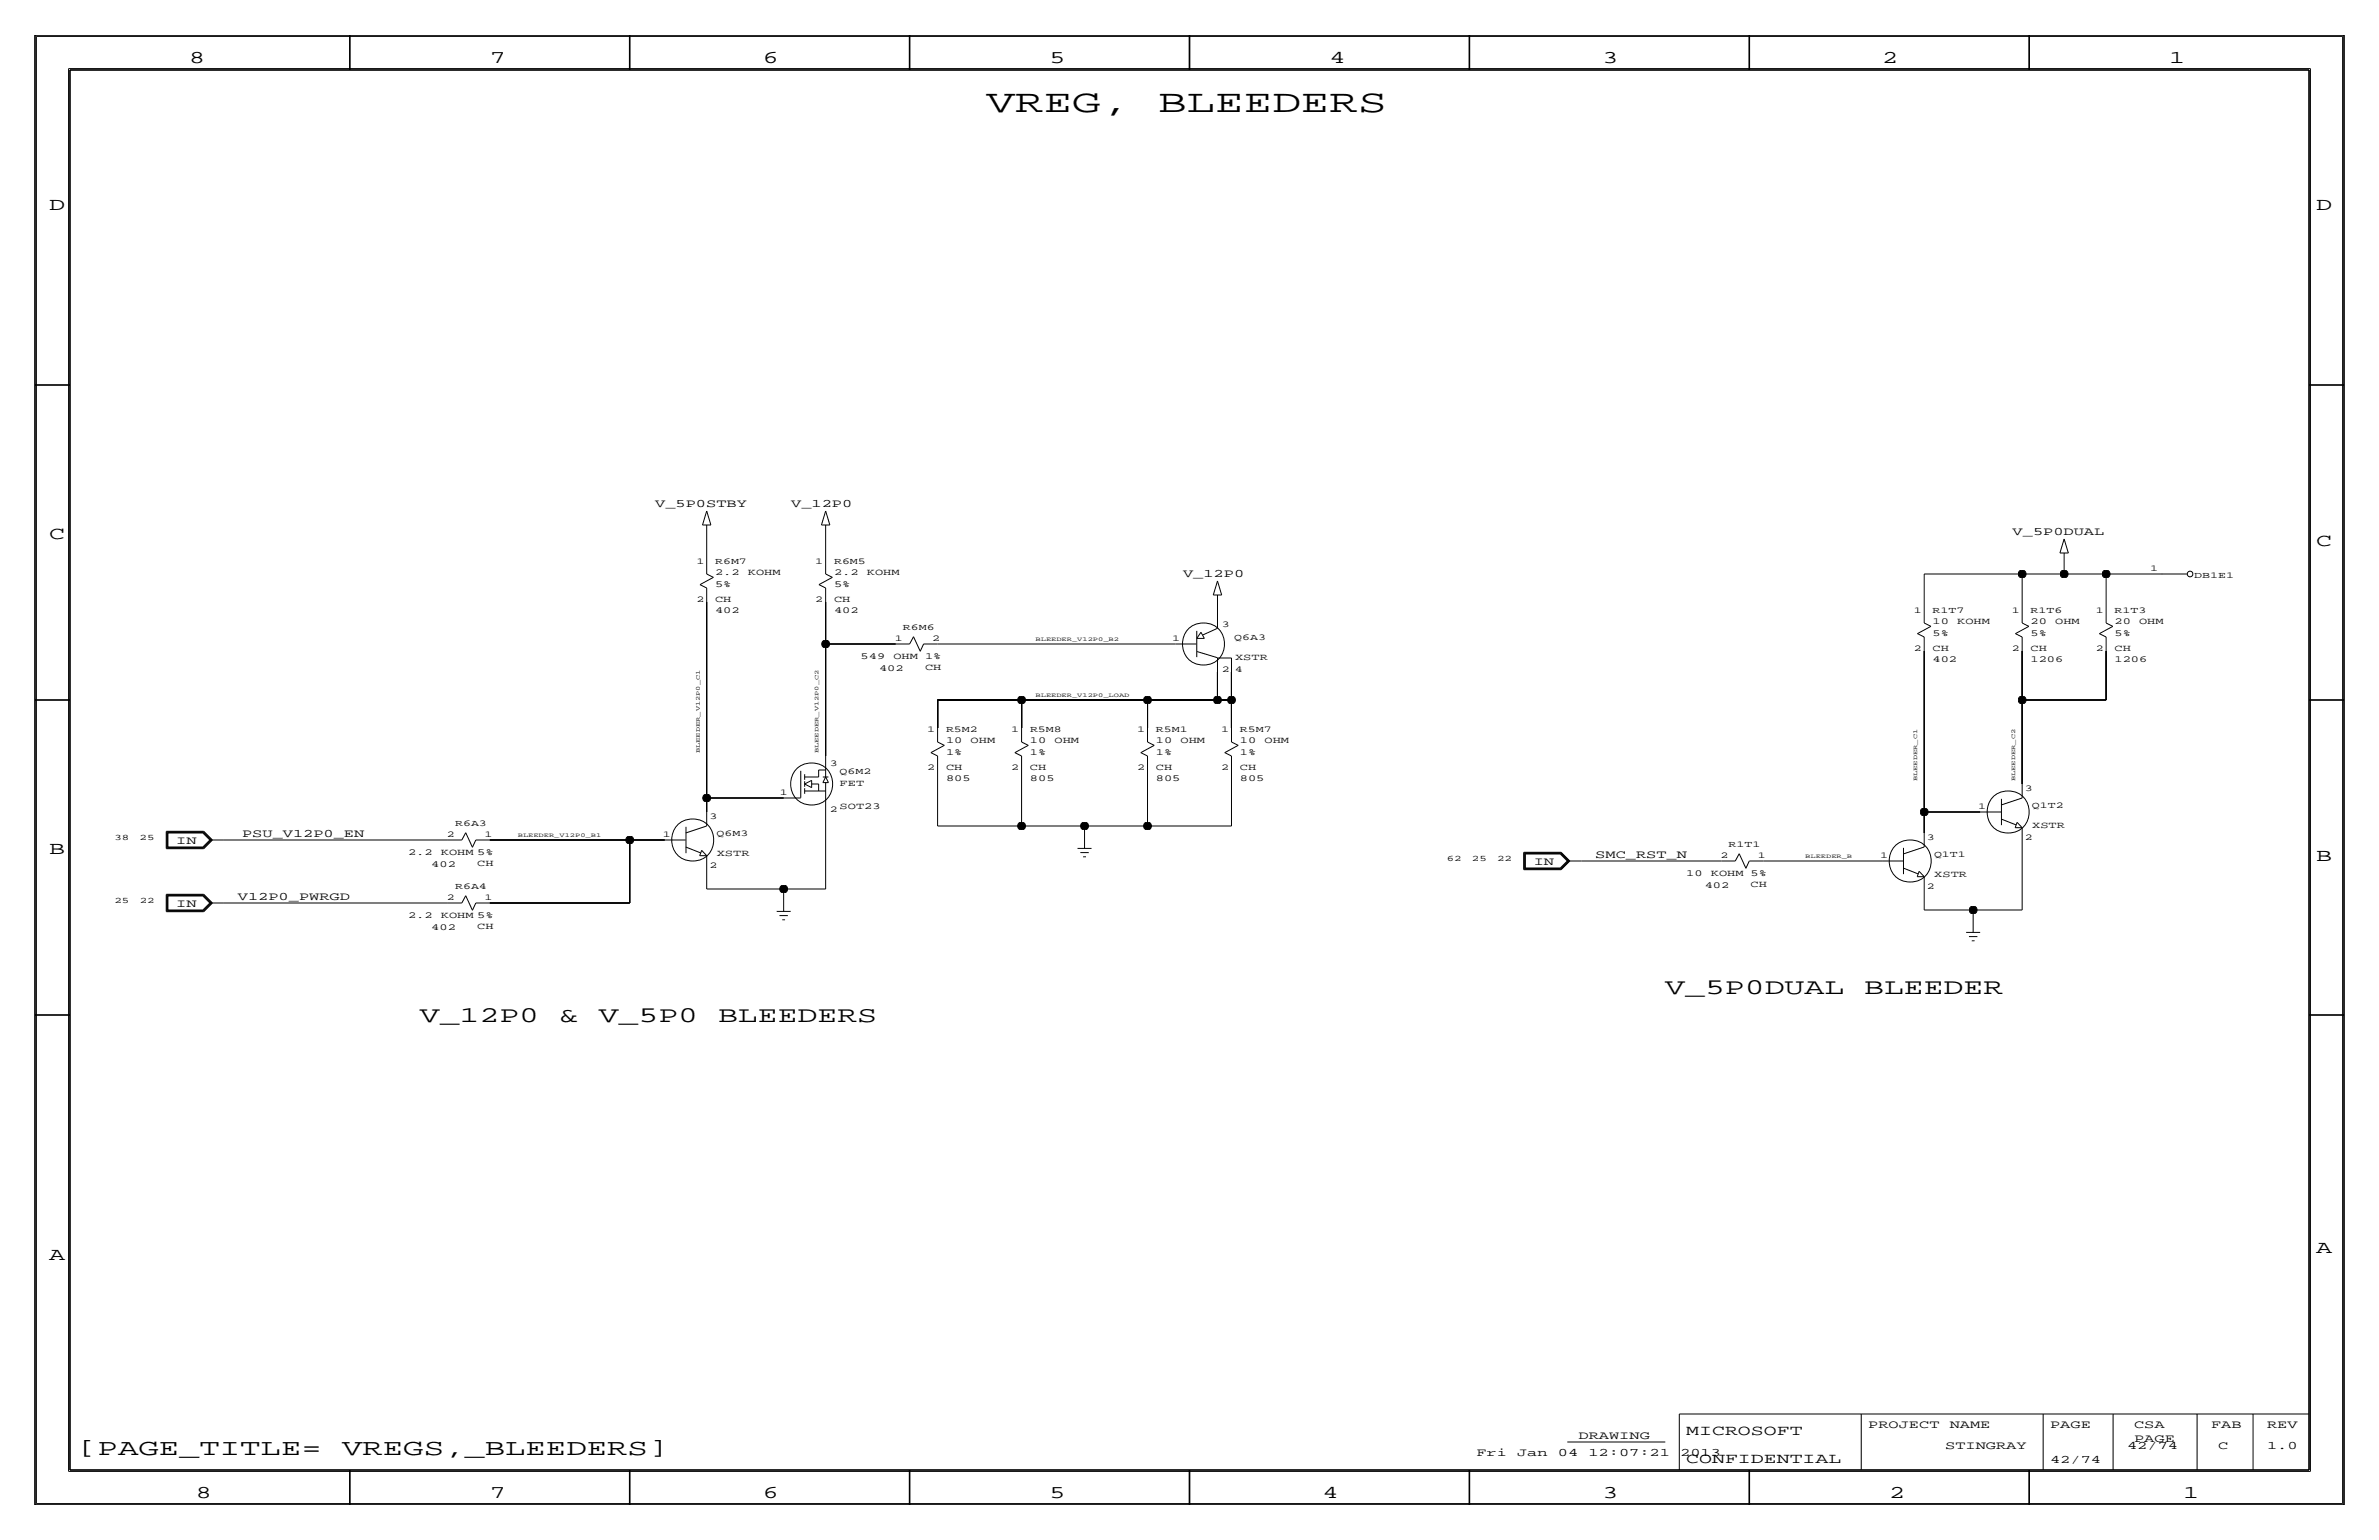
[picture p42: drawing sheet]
<svg xmlns="http://www.w3.org/2000/svg" width="432mm" height="279mm" viewBox="0 0 432 279" stroke-linecap="round" stroke-linejoin="round" font-family="sans-serif">
<defs><g id="words">
<g font-size="5.8">
<text x="179.1" y="20.3">VREG,</text>
<text x="210.2" y="20.3">BLEEDERS</text>
</g>
<g font-size="4.2">
<text x="14" y="264">[PAGE_TITLE=</text>
<text x="62.1" y="264">VREGS,_BLEEDERS]</text>
</g>
<g font-size="4.1">
<text x="76.2" y="185.4">V_12P0</text>
<text x="101.5" y="185.4">&amp;</text>
<text x="108.7" y="185.4">V_5P0</text>
<text x="130.3" y="185.4">BLEEDERS</text>
<text x="302.3" y="180.3">V_5P0DUAL</text>
<text x="338.3" y="180.3">BLEEDER</text>
</g>
<g font-size="3.3">
<text x="34.3" y="11.4">8</text>
<text x="88.9" y="11.4">7</text>
<text x="138.5" y="11.4">6</text>
<text x="190.5" y="11.4">5</text>
<text x="241.3" y="11.4">4</text>
<text x="290.8" y="11.4">3</text>
<text x="341.6" y="11.4">2</text>
<text x="393.7" y="11.4">1</text>
<text x="8.9" y="38.1">D</text>
<text x="420.4" y="38.1">D</text>
<text x="8.9" y="97.8">C</text>
<text x="420.4" y="99.1">C</text>
<text x="8.9" y="154.9">B</text>
<text x="420.4" y="156.2">B</text>
<text x="420.4" y="227.3">A</text>
<text x="8.9" y="228.6">A</text>
<text x="35.6" y="271.8">8</text>
<text x="88.9" y="271.8">7</text>
<text x="138.4" y="271.8">6</text>
<text x="190.5" y="271.8">5</text>
<text x="240" y="271.8">4</text>
<text x="290.8" y="271.8">3</text>
<text x="342.9" y="271.8">2</text>
<text x="396.2" y="271.8">1</text>
</g>
<g font-size="2.6">
<text x="306.1" y="260.4">MICROSOFT</text>
<text x="306.1" y="265.4">CONFIDENTIAL</text>
</g>
<g font-size="2.1">
<text x="118.9" y="92">V_5P0STBY</text>
<text x="143.6" y="92">V_12P0</text>
<text x="365.3" y="97.1">V_5P0DUAL</text>
<text x="214.7" y="104.7">V_12P0</text>
<text x="32" y="153.2">IN</text>
<text x="43.9" y="151.9">PSU_V12P0_EN</text>
<text x="289.6" y="155.7">SMC_RST_N</text>
<text x="278.4" y="157">IN</text>
<text x="32" y="164.6">IN</text>
<text x="43.2" y="163.3">V12P0_PWRGD</text>
<text x="286.5" y="261.1">DRAWING</text>
<text x="339.1" y="259.1">PROJECT</text>
<text x="353.1" y="262.9">STINGRAY</text>
<text x="353.9" y="259.1">NAME</text>
<text x="372.1" y="259.1">PAGE</text>
<text x="386.1" y="262.9">42/74</text>
<text x="387.4" y="259.1">CSA</text>
<text x="387.4" y="261.6">PAGE</text>
<text x="401.3" y="259.1">FAB</text>
<text x="402.6" y="262.9">C</text>
<text x="411.5" y="259.1">REV</text>
<text x="411.5" y="262.9">1.0</text>
<text x="268" y="264.2">Fri</text>
<text x="275.4" y="264.2">Jan</text>
<text x="282.8" y="264.2">04</text>
<text x="288.3" y="264.2">12:07:21</text>
<text x="305" y="264.2">2013</text>
<text x="372.1" y="265.4">42/74</text>
</g>
<g font-size="1.7">
<text x="129.8" y="104.4">2.2</text>
<text x="129.8" y="106.4">5%</text>
<text x="135.7" y="104.4">KOHM</text>
<text x="151.4" y="104.4">2.2</text>
<text x="151.4" y="106.4">5%</text>
<text x="157.3" y="104.4">KOHM</text>
<text x="129.8" y="109.2">CH</text>
<text x="129.8" y="111.3">402</text>
<text x="151.4" y="109.2">CH</text>
<text x="151.4" y="111.3">402</text>
<text x="350.8" y="113.3">10</text>
<text x="355.2" y="113.3">KOHM</text>
<text x="368.6" y="113.3">20</text>
<text x="373" y="113.3">OHM</text>
<text x="383.8" y="113.3">20</text>
<text x="388.3" y="113.3">OHM</text>
<text x="156.2" y="119.6">549</text>
<text x="162.2" y="119.6">OHM</text>
<text x="167.9" y="119.6">1%</text>
<text x="224.2" y="119.7">XSTR</text>
<text x="350.8" y="118.1">CH</text>
<text x="350.8" y="115.3">5%</text>
<text x="368.6" y="115.3">5%</text>
<text x="368.6" y="118.1">CH</text>
<text x="383.8" y="115.3">5%</text>
<text x="383.8" y="118.1">CH</text>
<text x="159.6" y="121.7">402</text>
<text x="167.9" y="121.6">CH</text>
<text x="350.8" y="120.1">402</text>
<text x="368.6" y="120.1">1206</text>
<text x="383.8" y="120.1">1206</text>
<text x="171.7" y="136.9">1%</text>
<text x="171.7" y="134.9">10</text>
<text x="176.2" y="134.9">OHM</text>
<text x="186.9" y="136.9">1%</text>
<text x="186.9" y="134.9">10</text>
<text x="191.4" y="134.9">OHM</text>
<text x="209.8" y="134.9">10</text>
<text x="209.8" y="136.9">1%</text>
<text x="214.3" y="134.9">OHM</text>
<text x="225" y="136.9">1%</text>
<text x="225" y="134.9">10</text>
<text x="229.5" y="134.9">OHM</text>
<text x="152.4" y="142.6">FET</text>
<text x="171.7" y="139.7">CH</text>
<text x="171.7" y="141.7">805</text>
<text x="186.9" y="139.7">CH</text>
<text x="186.9" y="141.7">805</text>
<text x="209.8" y="141.7">805</text>
<text x="209.8" y="139.7">CH</text>
<text x="225" y="141.7">805</text>
<text x="225" y="139.7">CH</text>
<text x="152.4" y="146.8">SOT23</text>
<text x="74.1" y="155.2">2.2</text>
<text x="80" y="155.2">KOHM 5%</text>
<text x="130.1" y="155.3">XSTR</text>
<text x="368.9" y="150.2">XSTR</text>
<text x="78.3" y="157.2">402</text>
<text x="86.6" y="157.1">CH</text>
<text x="306.1" y="159">10</text>
<text x="309.4" y="161">402</text>
<text x="310.5" y="159">KOHM</text>
<text x="317.8" y="160.9">CH</text>
<text x="317.8" y="159">5%</text>
<text x="351.1" y="159.1">XSTR</text>
<text x="74.1" y="166.6">2.2</text>
<text x="80" y="166.6">KOHM 5%</text>
<text x="78.3" y="168.7">402</text>
<text x="86.6" y="168.6">CH</text>
</g>
<g font-size="1.6">
<text x="126.4" y="102.4">1</text>
<text x="129.8" y="102.4">R6M7</text>
<text x="148" y="102.4">1</text>
<text x="151.4" y="102.4">R6M5</text>
<text x="390.3" y="103.6">1</text>
<text x="398.3" y="104.9">DB1E1</text>
<text x="126.4" y="109.2">2</text>
<text x="148" y="109.2">2</text>
<text x="221.7" y="113.8">3</text>
<text x="347.4" y="111.2">1</text>
<text x="350.8" y="111.3">R1T7</text>
<text x="365.2" y="111.2">1</text>
<text x="368.6" y="111.3">R1T6</text>
<text x="380.4" y="111.2">1</text>
<text x="383.8" y="111.3">R1T3</text>
<text x="162.4" y="116.3">1</text>
<text x="163.9" y="114.3">R6M6</text>
<text x="169.2" y="116.3">2</text>
<text x="212.8" y="116.3">1</text>
<text x="224" y="116">Q6A3</text>
<text x="347.4" y="118.1">2</text>
<text x="365.2" y="118.1">2</text>
<text x="380.4" y="118.1">2</text>
<text x="221.7" y="121.9">2</text>
<text x="224.1" y="121.9">4</text>
<text x="168.3" y="132.8">1</text>
<text x="171.7" y="132.8">R5M2</text>
<text x="183.5" y="132.8">1</text>
<text x="187" y="132.8">R5M8</text>
<text x="206.4" y="132.8">1</text>
<text x="209.8" y="132.8">R5M1</text>
<text x="221.6" y="132.8">1</text>
<text x="225" y="132.8">R5M7</text>
<text x="150.6" y="138.9">3</text>
<text x="152.4" y="140.5">Q6M2</text>
<text x="168.3" y="139.7">2</text>
<text x="183.5" y="139.7">2</text>
<text x="206.4" y="139.7">2</text>
<text x="221.6" y="139.7">2</text>
<text x="367.5" y="143.5">3</text>
<text x="82.6" y="149.9">R6A3</text>
<text x="128.8" y="148.6">3</text>
<text x="141.5" y="144.2">1</text>
<text x="150.6" y="147.3">2</text>
<text x="359.1" y="146.8">1</text>
<text x="368.8" y="146.5">Q1T2</text>
<text x="81.1" y="151.9">2</text>
<text x="87.9" y="151.9">1</text>
<text x="120.3" y="151.9">1</text>
<text x="130" y="151.6">Q6M3</text>
<text x="312.3" y="155.7">2</text>
<text x="313.7" y="153.7">R1T1</text>
<text x="319.1" y="155.7">1</text>
<text x="341.3" y="155.7">1</text>
<text x="349.8" y="152.4">3</text>
<text x="351" y="155.4">Q1T1</text>
<text x="367.5" y="152.4">2</text>
<text x="82.6" y="161.3">R6A4</text>
<text x="128.8" y="157.5">2</text>
<text x="349.8" y="161.3">2</text>
<text x="81.1" y="163.3">2</text>
<text x="87.9" y="163.3">1</text>
</g>
<g font-size="1.5">
<text x="20.8" y="152.4">38</text>
<text x="25.3" y="152.4">25</text>
<text x="262.6" y="156.2">62</text>
<text x="267.2" y="156.2">25</text>
<text x="271.7" y="156.2">22</text>
<text x="20.8" y="163.8">25</text>
<text x="25.4" y="163.8">22</text>
</g>
<g font-size="1.1">
<text x="188" y="116.3">BLEEDER_V12P0_B2</text>
<text x="188" y="126.5">BLEEDER_V12P0_LOAD</text>
<text x="127" y="136.7" transform="rotate(-90 127 136.7)">BLEEDER_V12P0_C1</text>
<text x="148.6" y="136.7" transform="rotate(-90 148.6 136.7)">BLEEDER_V12P0_C2</text>
<text x="348" y="141.7" transform="rotate(-90 348 141.7)">BLEEDER_C1</text>
<text x="365.8" y="141.7" transform="rotate(-90 365.8 141.7)">BLEEDER_C2</text>
<text x="94" y="151.9">BLEEDER_V12P0_B1</text>
<text x="327.7" y="155.7">BLEEDER_B</text>
</g>
</g></defs>
<!-- layer: Nets -->
<g fill="none" stroke="#000" stroke-width=".18">
<path d="M128.3 96.5v5.1zM149.9 96.5v5.1zM128.3 109.2v35.6zM149.9 116.8v20.4zM149.9 109.2v7.6zM149.9 116.8h12.7zM170.2 116.8h43.2zM221 109.2v2.6zM349.2 118.1v29.2zM349.2 104.1v6.4zM349.2 104.1h17.8zM367 118.1v8.9z"/>
<path d="M367 104.1v6.4zM367 104.1h7.7zM374.6 104.1h7.7zM374.6 101.6v2.5zM382.3 118.1v8.9zM382.3 104.1v6.4zM382.3 104.1h10.1zM170.2 127v5.1zM170.2 127h15.2zM170.2 139.7v10.2zM185.4 127v5.1zM185.4 127h22.9z"/>
<path d="M185.4 139.7v10.2zM208.3 127v5.1zM208.3 127h12.7zM208.3 139.7v10.2zM221 127h2.5zM221 121.9v5.1zM223.5 121.9v5.1zM223.5 127v5.1zM223.5 139.7v10.2zM367 127h15.3zM367 127v15.2zM40.6 152.4h40.7z"/>
<path d="M88.9 152.4h25.4zM114.3 152.4v11.4zM114.3 152.4h6.3zM128.3 144.8h13.9zM128.3 144.8v2.5zM128.3 157.5v3.8zM149.9 147.3v14zM170.2 149.9h15.2zM185.4 149.9h11.4zM196.8 149.9v2.5zM196.9 149.9h11.4zM208.3 149.9h15.2z"/>
<path d="M287 156.2h25.4zM320 156.2h21.6zM349.2 147.3h10.2zM349.2 147.3v3.8zM367 152.4v12.7zM40.6 163.8h40.7zM88.9 163.8h25.4zM128.3 161.3h13.9zM142.2 161.3v2.5zM142.2 161.3h7.7zM349.2 161.3v3.8zM349.2 165.1h8.9z"/>
<path d="M358.1 165.1v2.5zM358.1 165.1h8.9z"/>
</g>
<g fill="#000" stroke="#000" stroke-width=".18">
<circle cx="149.9" cy="116.8" r=".72"/>
<circle cx="367" cy="104.1" r=".72"/>
<circle cx="374.7" cy="104.1" r=".72"/>
<circle cx="382.3" cy="104.1" r=".72"/>
<circle cx="185.4" cy="127" r=".72"/>
<circle cx="208.3" cy="127" r=".72"/>
<circle cx="221" cy="127" r=".72"/>
<circle cx="223.5" cy="127" r=".72"/>
<circle cx="367" cy="127" r=".72"/>
<circle cx="114.3" cy="152.4" r=".72"/>
<circle cx="128.3" cy="144.8" r=".72"/>
<circle cx="185.4" cy="149.9" r=".72"/>
<circle cx="196.9" cy="149.9" r=".72"/>
<circle cx="208.3" cy="149.9" r=".72"/>
<circle cx="349.3" cy="147.3" r=".72"/>
<circle cx="142.2" cy="161.3" r=".72"/>
<circle cx="358.1" cy="165.1" r=".72"/>
</g>
<!-- layer: Components -->
<g fill="none" stroke="#000" stroke-width=".18">
<path d="M127.5 95.2h1.5zM128.3 92.7l-.8 2.5zM128.3 95.2v1.3zM128.3 92.7l.7 2.5zM149.1 95.2h1.5zM149.9 92.7l-.8 2.5zM149.9 95.2v1.3zM149.9 92.7l.7 2.5zM374.6 97.8l-.7 2.5zM374.6 97.8l.8 2.5zM127.1 106.1l2.4-1.4zM127.1 106.1l1.2 .6z"/>
<path d="M128.3 101.6v2.5zM128.3 106.7v2.5zM128.3 104.1l1.2 .6zM148.6 106.1l2.5-1.4zM148.6 106.1l1.3 .6zM149.9 101.6v2.5zM149.9 106.7v2.5zM149.9 104.1l1.2 .6zM162.6 116.8h2.5zM165.8 115.5l-.7 1.3zM165.8 115.5l1.2 2.7zM167.6 116.8l-.6 1.4z"/>
<path d="M167.6 116.8h2.6zM213.4 116.8h3.8zM217.2 114.5v4.7zM217.2 115.8h1.4zM217.3 118.2l3.7 1.1zM218 114.7l.6 1.1zM218 114.7l-.8 1.1zM218.3 115.2l2.7-1.2zM220.2 107.9h1.5zM221 105.4l-.8 2.5zM221 107.9v1.3zM221 105.4l.7 2.6z"/>
<path d="M221 119.4v2.5zM221 119.4h2.5zM221 111.8v2.2zM223.5 119.4v2.5zM348 115l2.5-1.4zM348 115l1.3 .6zM349.2 110.5v2.5zM349.2 115.6v2.5zM349.2 113l1.3 .6zM365.8 115l2.4-1.4zM365.8 115l1.2 .6zM367 110.5v2.5z"/>
<path d="M367 115.6v2.5zM367 113l1.2 .6zM373.9 100.3h1.5zM374.6 100.3v1.3zM381.1 115l2.4-1.4zM381.1 115l1.2 .6zM382.3 110.5v2.5zM382.3 115.6v2.5zM382.3 113l1.2 .6zM392.4 104.1h4.6zM145.3 139.9v4.8zM148.6 139.7v1.3z"/>
<path d="M148.6 139.7h1.3zM149.9 137.2v3.8zM169 136.6l2.4-1.4zM169 136.6l1.2 .6zM170.2 132.1v2.5zM170.2 137.2v2.5zM170.2 134.6l1.2 .6zM184.2 136.6l1.2 .6zM184.2 136.6l2.4-1.4zM185.4 132.1v2.5zM185.4 137.2v2.5zM185.4 134.6l1.2 .6z"/>
<path d="M207.1 136.6l1.2 .6zM207.1 136.6l2.4-1.4zM208.3 132.1v2.5zM208.3 137.2v2.5zM208.3 134.6l1.2 .6zM222.3 136.6l1.2 .6zM222.3 136.6l2.4-1.4zM223.5 132.1v2.5zM223.5 137.2v2.5zM223.5 134.6l1.2 .6zM30.2 150.8v3.2zM30.2 154h6.8z"/>
<path d="M30.2 150.8h6.8zM30.3 150.9h6.6zM30.3 150.9v3zM30.3 153.9h6.6zM30.4 151v2.8zM30.4 153.8h6.5zM30.4 151h6.5zM30.5 151.1h6.3zM30.5 151.1v2.6zM30.5 153.7h6.3zM36.8 151.1l1.3 1.3zM36.9 153.8l1.4-1.4z"/>
<path d="M36.9 151l1.4 1.4zM36.9 150.9l1.5 1.5zM36.9 153.9l1.5-1.5zM37 154l1.6-1.6zM37 150.8l1.6 1.6zM38.1 152.4l-1.3 1.3zM38.1 152.4h2.5zM81.3 152.4h2.5zM84.5 151.1l1.3 2.6zM84.5 151.1l-.7 1.3zM86.4 152.4h2.5zM86.4 152.4l-.6 1.3z"/>
<path d="M120.7 152.4h3.8zM124.5 151.1l3.8-1.2zM124.5 153.7l2.7 1zM124.5 150v4.8zM127 155.2h1.3zM127.4 154.3l.9 .9zM127.4 154.3l-.4 .9zM128.3 147.3v2.6zM128.3 155.2v2.3zM142.2 144.8h3.1zM146 141h2.6zM146 140.5v1z"/>
<path d="M146 143v1zM146 143.5h3.9zM146 142.2l1.3-.6zM146 141.7v1zM146.1 142.2l1.2 .7zM147.3 142.2h1.3zM147.3 141.6v1.3zM148.6 142.2v1.3zM149.4 142h1zM149.4 141h1zM149.9 142v5.3zM149.9 141l-.5 1z"/>
<path d="M149.9 141l.5 1zM195.6 153.9h2.5zM196.1 154.7h1.5zM196.6 155.4h.5zM196.8 152.4v1.5zM276.6 154.6v3.2zM276.6 157.8h6.8zM276.6 154.6h6.8zM276.7 154.7v3zM276.7 157.7h6.6zM276.7 154.7h6.6zM276.8 154.8v2.8z"/>
<path d="M276.8 157.6h6.5zM276.8 154.8h6.5zM276.9 154.9h6.3zM276.9 154.9v2.6zM276.9 157.5h6.3zM283.2 157.5l1.3-1.3zM283.2 154.9l1.3 1.3zM283.3 157.6l1.3-1.4zM283.3 154.8l1.3 1.4zM283.3 157.7l1.5-1.5zM283.3 154.7l1.5 1.5zM283.4 154.6l1.5 1.6z"/>
<path d="M283.4 157.8l1.5-1.6zM284.5 156.2h2.5zM312.4 156.2h2.6zM315.7 154.9l1.2 2.6zM315.7 154.9l-.7 1.3zM317.5 156.2h2.5zM317.5 156.2l-.6 1.3zM341.6 156.2h3.8zM345.4 154.9l3.9-1.2zM345.4 157.5l2.7 1zM345.5 153.8v4.8zM348 159.1h1.2z"/>
<path d="M348.3 158.1l1 1zM348.3 158.1l-.3 1zM349.2 151.1v2.6zM349.2 159.1v2.2zM359.4 147.3h3.8zM363.2 146l3.8-1.2zM363.2 148.6l2.7 1.1zM363.3 144.9v4.8zM365.8 150.2h1.2zM366.1 149.2l.9 1zM366.1 149.2l-.3 1zM367 142.2v2.6z"/>
<path d="M367 150.2v2.2zM30.2 162.3v3.1zM30.2 165.4h6.8zM30.2 162.3h6.8zM30.3 162.4h6.6zM30.3 162.4v2.9zM30.3 165.3h6.6zM30.4 162.5v2.7zM30.4 165.2h6.5zM30.4 162.5h6.5zM30.5 162.6h6.3zM30.5 162.6v2.5z"/>
<path d="M30.5 165.1h6.3zM36.8 165.1l1.3-1.3zM36.8 162.6l1.3 1.2zM36.9 165.2l1.4-1.4zM36.9 162.5l1.4 1.3zM36.9 162.4l1.5 1.4zM36.9 165.3l1.5-1.5zM37 165.4l1.6-1.6zM37 162.3l1.6 1.5zM38.1 163.8h2.5zM81.3 163.8h2.5zM84.5 162.5l1.3 2.7z"/>
<path d="M84.5 162.5l-.7 1.3zM86.4 163.8h2.5zM86.4 163.8l-.6 1.4zM141 165.4h2.5zM141.5 166.1h1.5zM142 166.9h.5zM142.2 163.8v1.6zM356.9 169.2h2.5zM357.4 169.9h1.5zM357.9 170.7h.5zM358.1 167.6v1.6zM284.5 261.6h17.8z"/>
<circle cx="218.4" cy="116.9" r="3.8"/>
<circle cx="397.5" cy="104.1" r=".51"/>
<circle cx="125.7" cy="152.4" r="3.8"/>
<circle cx="147.3" cy="142.3" r="3.8"/>
<circle cx="346.7" cy="156.2" r="3.8"/>
<circle cx="364.5" cy="147.3" r="3.8"/>
</g>
<!-- layer: Page Border and Title Block -->
<g fill="none" stroke="#000" stroke-width=".3">
<path d="M6.3 6.3v266.7zM6.4 6.3h419zM12.7 12.7h406.4zM12.7 12.7v254zM63.5 6.3v6.4zM114.3 6.3v6.4zM165.1 6.3v6.4zM215.9 6.3v6.4zM266.7 6.3v6.4zM317.5 6.3v6.4zM368.3 6.3v6.4zM419.1 12.7v254z"/>
<path d="M425.4 6.3v266.7zM6.3 69.8h6.4zM419.1 69.8h6.3zM6.3 127h6.4zM419.1 127h6.3zM6.3 184.1h6.4zM419.1 184.1h6.3zM6.4 273h419zM12.7 266.7h406.4zM63.5 266.7v6.3zM114.3 266.7v6.3zM165.1 266.7v6.3z"/>
<path d="M215.9 266.7v6.3zM266.7 266.7v6.3zM317.5 266.7v6.3zM368.3 266.7v6.3z"/>
</g>
<g fill="none" stroke="#000" stroke-width=".18">
<path d="M6.6 6.6h418.6zM6.6 6.6v266.2zM12.4 12.4v254.6zM12.4 12.4h407zM419.4 12.4v254.6zM425.2 6.6v266.2zM304.8 256.5v10.2zM304.8 256.5h114.3zM337.8 256.5v10.2zM370.8 256.5v10.2zM383.5 256.5v10.2zM398.8 256.5v10.2z"/>
<path d="M408.9 256.5v10.2zM6.6 272.8h418.6zM12.4 267h407z"/>
</g>
<use href="#words"/>
</svg>
